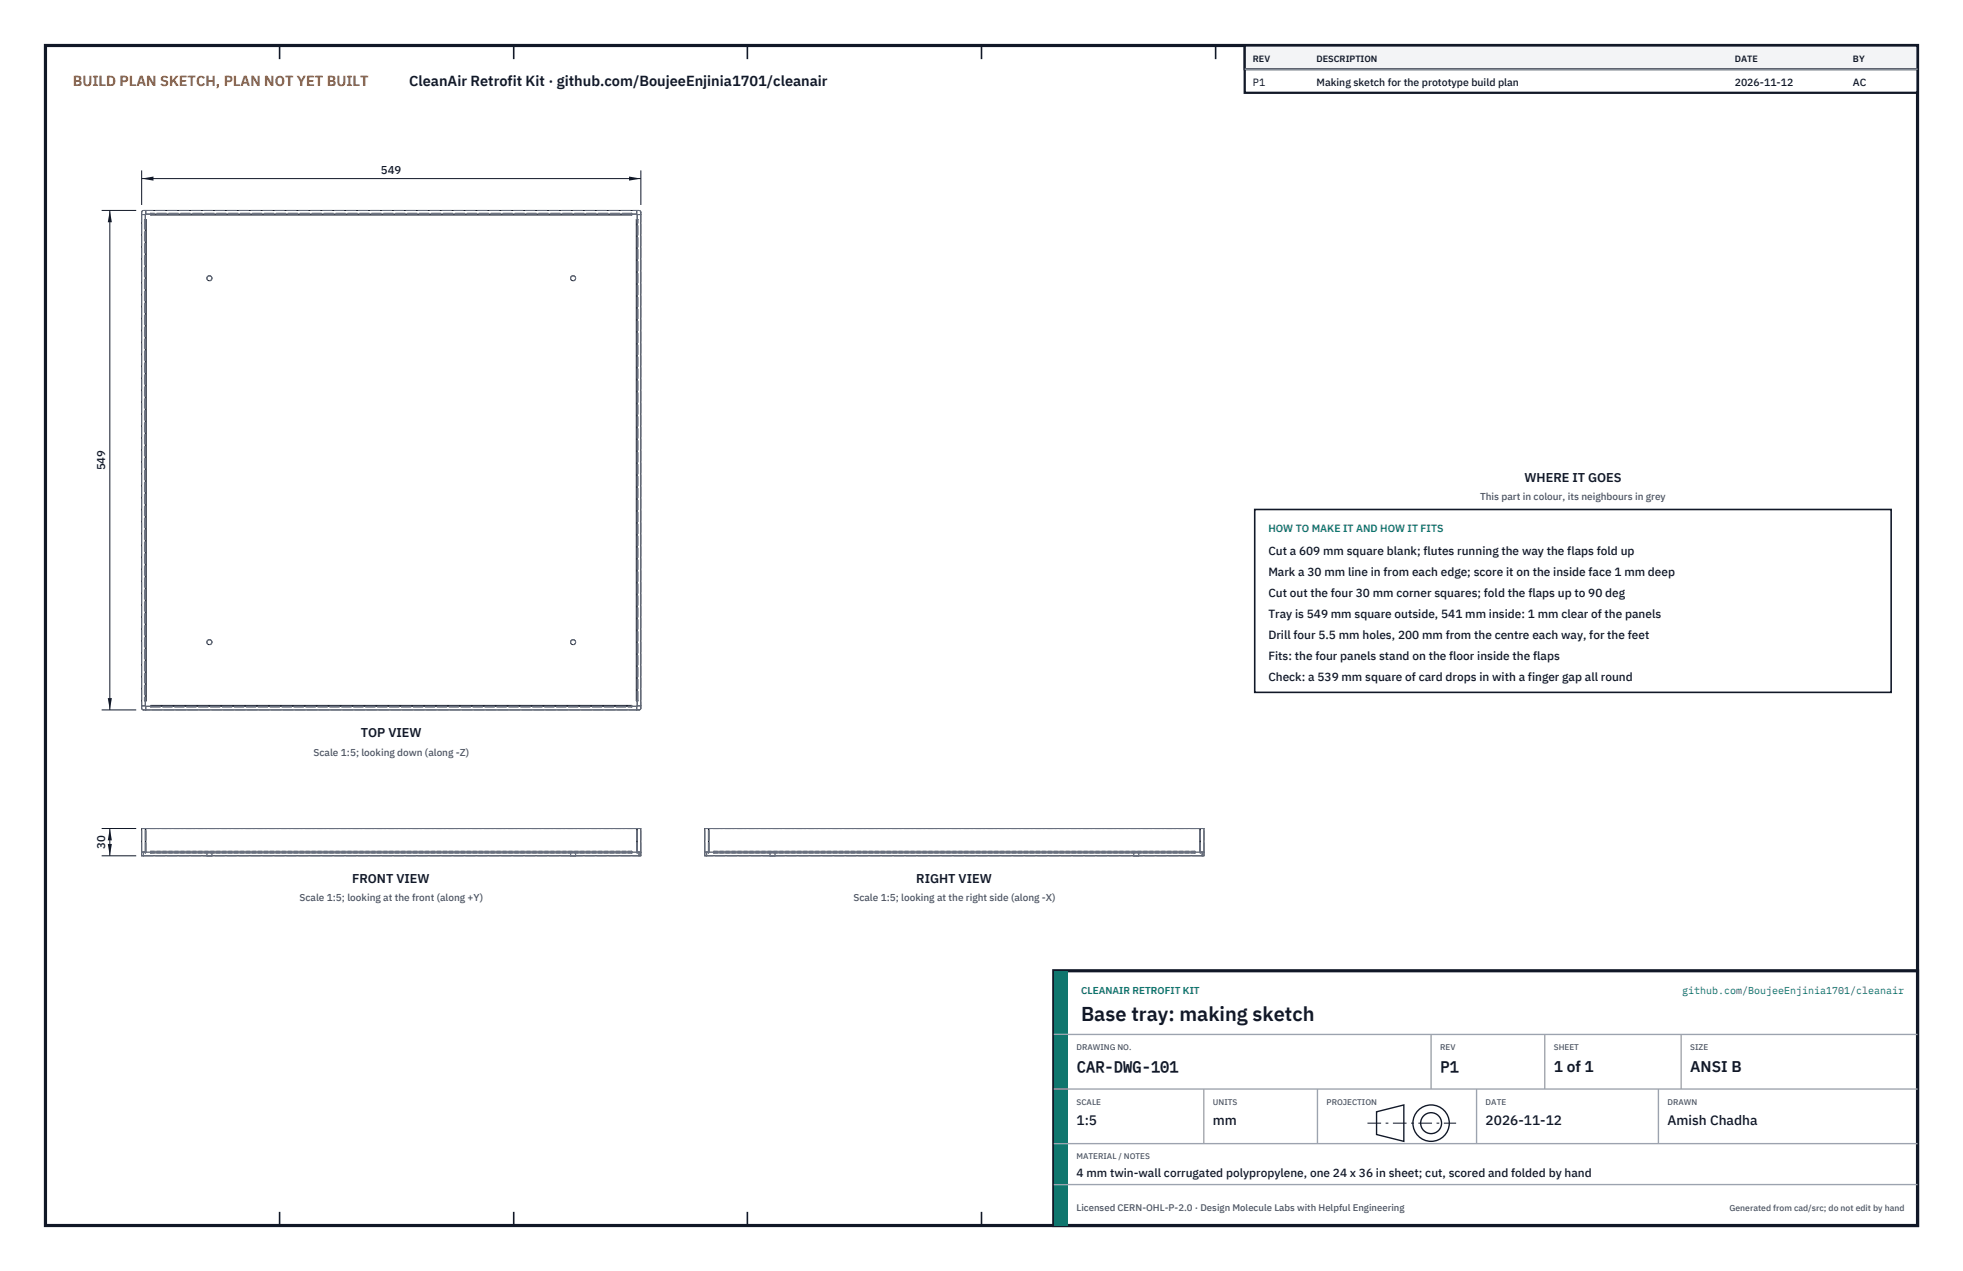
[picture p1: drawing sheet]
<svg xmlns="http://www.w3.org/2000/svg" width="432mm" height="279mm" viewBox="0 0 432 279" stroke-linecap="round" stroke-linejoin="round" font-family="sans-serif">
<defs><g id="words">
<text font-size="4.4" fill="#111827" x="237.8" y="224.4">Base tray: making sketch</text>
<g font-size="3.4" fill="#111827">
<text x="236.8" y="235.6">CAR-DWG-101</text>
<text x="316.8" y="235.6">P1</text>
<text x="341.8" y="235.6">1 of 1</text>
<text x="371.8" y="235.6">ANSI B</text>
</g>
<text font-size="3.2" fill="#b45309" x="16" y="19">BUILD PLAN SKETCH, PLAN NOT YET BUILT</text>
<text font-size="3.2" fill="#111827" x="90" y="19">CleanAir Retrofit Kit · github.com/BoujeeEnjinia1701/cleanair</text>
<g font-size="3" fill="#111827">
<text x="236.8" y="247.2">1:5</text>
<text x="266.8" y="247.2">mm</text>
<text x="326.8" y="247.2">2026-11-12</text>
<text x="366.8" y="247.2">Amish Chadha</text>
</g>
<g font-size="2.8" fill="#111827">
<text x="335.3" y="106">WHERE IT GOES</text>
<text x="79.4" y="162.1">TOP VIEW</text>
<text x="77.4" y="194.2">FRONT VIEW</text>
<text x="201.5" y="194.2">RIGHT VIEW</text>
</g>
<g font-size="2.6" fill="#111827">
<text x="279" y="122">Cut a 609 mm square blank; flutes running the way the flaps fold up</text>
<text x="279" y="126.6">Mark a 30 mm line in from each edge; score it on the inside face 1 mm deep</text>
<text x="279" y="131.2">Cut out the four 30 mm corner squares; fold the flaps up to 90 deg</text>
<text x="279" y="135.8">Tray is 549 mm square outside, 541 mm inside: 1 mm clear of the panels</text>
<text x="279" y="140.4">Drill four 5.5 mm holes, 200 mm from the centre each way, for the feet</text>
<text x="279" y="145">Fits: the four panels stand on the floor inside the flaps</text>
<text x="279" y="149.6">Check: a 539 mm square of card drops in with a finger gap all round</text>
<text x="236.8" y="258.8">4 mm twin-wall corrugated polypropylene, one 24 x 36 in sheet; cut, scored and folded by hand</text>
</g>
<g font-size="2.5" fill="#111827">
<text x="83.8" y="38.3">549</text>
<text x="23.2" y="103.4" transform="rotate(-90 23.2 103.4)">549</text>
<text x="23.2" y="186.6" transform="rotate(-90 23.2 186.6)">30</text>
</g>
<g font-size="2.3" fill="#111827">
<text x="275.6" y="18.8">P1</text>
<text x="289.6" y="18.8">Making sketch for the prototype build plan</text>
<text x="381.6" y="18.8">2026-11-12</text>
<text x="407.6" y="18.8">AC</text>
</g>
<text font-size="2.3" fill="#0f766e" x="279" y="117">HOW TO MAKE IT AND HOW IT FITS</text>
<g font-size="2.2" fill="#4b5563">
<text x="325.6" y="110">This part in colour, its neighbours in grey</text>
<text x="69" y="166.1">Scale 1:5; looking down (along -Z)</text>
<text x="65.9" y="198.2">Scale 1:5; looking at the front (along +Y)</text>
<text x="187.7" y="198.2">Scale 1:5; looking at the right side (along -X)</text>
</g>
<g font-size="2.2" fill="#0f766e">
<text x="237.8" y="218.4">CLEANAIR RETROFIT KIT</text>
<text x="370.1" y="218.4">github.com/BoujeeEnjinia1701/cleanair</text>
</g>
<text font-size="2.1" fill="#4b5563" x="236.8" y="266.2">Licensed CERN-OHL-P-2.0 · Design Molecule Labs with Helpful Engineering</text>
<g font-size="2" fill="#111827">
<text x="275.6" y="13.6">REV</text>
<text x="289.6" y="13.6">DESCRIPTION</text>
<text x="381.6" y="13.6">DATE</text>
<text x="407.6" y="13.6">BY</text>
</g>
<text font-size="1.9" fill="#4b5563" x="380.4" y="266.2">Generated from cad/src; do not edit by hand</text>
<g font-size="1.8" fill="#4b5563">
<text x="236.8" y="230.8">DRAWING NO.</text>
<text x="316.8" y="230.8">REV</text>
<text x="341.8" y="230.8">SHEET</text>
<text x="371.8" y="230.8">SIZE</text>
<text x="236.8" y="242.8">SCALE</text>
<text x="266.8" y="242.8">UNITS</text>
<text x="291.8" y="242.8">PROJECTION</text>
<text x="326.8" y="242.8">DATE</text>
<text x="366.8" y="242.8">DRAWN</text>
<text x="236.8" y="254.8">MATERIAL / NOTES</text>
</g>
</g></defs>
<path d="M10 10h411.8v259.4h-411.8z" fill="none" stroke="#111827" stroke-width=".7" stroke-linecap="butt"/>
<g fill="none" stroke="#111827" stroke-width=".35">
<path d="M61.5 10v3M113 10v3M164.4 10v3M215.9 10v3M267.4 10v3M318.9 10v3M370.3 10v3M61.5 266.4v3M113 266.4v3M164.4 266.4v3M215.9 266.4v3M267.4 266.4v3"/>
<path d="M318.9 266.4v3M370.3 266.4v3"/>
</g>
<g fill="none" stroke="#111727" stroke-width=".22">
<path d="M31.2 47.2h.8v108h-.8M31.3 46.4l.3-.1h109l.2 .1 .2 .3-.1 109.2-.3 .2h-109l-.3-.2-.1-.2v-109zM32 48.3h.2v105.8h-.2M32.1 46.3v.8h108v-.8M33.2 47.1v.2h105.8v-.2M140.2 48.3h-.2v105.8h.2M141 47.2h-.8v108h.8M32.1 156.1v-.8h108v.8M33.2 155.3v-.2h105.8v.2M31.2 187.3h.4M31.6 187.3v.8M31.6 187.3h.5v-5.2h108v5.2h.5"/>
<path d="M31.6 188.1h109M32 187.3v-5.2h-.8v6h.4M140.2 187.3v-5.2h.8v6h-.4M140.6 187.3h.4M140.6 187.3v.8M155 187.3h.4M155.4 187.3h.5v-5.2h108v5.2h.5M155.4 188.1h109M155.4 187.3v.8M155.8 187.3v-5.2h-.8v6h.4M264 187.3v-5.2h.8v6h-.4M264.4 187.3h.4"/>
<path d="M264.4 187.3v.8"/>
<circle cx="46.1" cy="61.2" r=".55"/>
<circle cx="126.1" cy="61.2" r=".55"/>
<circle cx="46.1" cy="141.2" r=".55"/>
<circle cx="126.1" cy="141.2" r=".55"/>
</g>
<g fill="none" stroke="#6a7180" stroke-width=".22" stroke-dasharray="2.1 .5">
<path d="M31.2 46.7v109M31.2 47.2h.8M31.2 46.7l.1-.3 .3-.1M31.6 46.3h109M31.8 48.3v105.8M32 47.2v1.1M32 48.3v105.8M32 48.3h-.2M32.1 46.3v.8M32.2 48.3h-.2M33.2 47.1h-1.1M33.2 47.1v-.2"/>
<path d="M33.2 47.3v-.2M139 47.1h-105.8M139 47.3v-.2M139 47.1v-.2M139 46.9h-105.8M140 48.3h.2M140.1 47.1h-1.1M140.1 46.3v.8M140.2 48.3v-1.1M140.2 48.3h.2M140.6 46.3l.2 .1 .2 .3M141 47.2h-.8"/>
<path d="M141 46.7v109M31.2 155.2h.8M31.6 156.1l-.3-.2-.1-.2M32 154.1v1.1M32 154.1h-.2M32.1 155.3h1.1M32.1 156.1v-.8M32.2 154.1h-.2M33.2 155.3h105.8M33.2 155.1v.2M33.2 155.3v.2M33.2 155.5h105.8"/>
<path d="M139 155.3h1.1M139 155.3v.2M139 155.1v.2M140 154.1h.2M140.1 156.1v-.8M140.2 155.2v-1.1M140.2 154.1v-105.8M140.2 154.1h.2M140.4 154.1v-105.8M140.6 156.1h-109M141 155.2h-.8M141 155.7l-.4 .4"/>
<path d="M31.2 187.3v-5.2M31.2 188.1v-.8M31.2 187.3h.8M31.2 187.3h.4M31.2 188.1h.4M31.6 187.3h.5M31.6 188.1v-.8M31.6 188.1h109M32 187.3h.2M32 182.1h-.8M32 187.3v-5.2M32 187.3v-.2"/>
<path d="M32 187.5l-.2-.2M32 187.1l-.2 .2M32.1 187.3h.1M32.1 187.3h1.1M32.1 187.3v-5.2M32.1 182.1h108M32.2 187.3l-.2 .2M33.2 187.3h-1.1M33.2 187.3h105.8M33.2 187.3v-.2M33.2 187.5v-.2M33.2 187.1v.2"/>
<path d="M33.2 187.3v.2M33.2 187.1h105.8M33.2 187.5h105.8M45.5 187.3h1.1M45.5 188.1h1.1M45.5 187.3v.8M46.6 187.3h-1.1M46.6 188.1h-1.1M46.6 188.1v-.8M125.5 187.3h1.1M125.5 188.1h1.1M125.5 187.3v.8"/>
<path d="M126.6 187.3h-1.1M126.6 188.1h-1.1M126.6 188.1v-.8M139 187.3h-105.8M139 187.3h1.1M139 187.1h-105.8M139 187.3v-.2M139 187.5h-105.8M139 187.3v.2M139 187.5v-.2M139 187.1v.2M140 187.3l.2 .2"/>
<path d="M140.1 187.3h-1.1M140.1 187.3h.5M140.1 187.3h-.1M140.1 182.1h-108M140.1 187.3v-5.2M140.2 187.3h-.2M140.2 182.1h.8M140.2 187.3v-5.2M140.2 187.3v-.2M140.2 187.5l.2-.2M140.2 187.1l.2 .2M140.6 187.3h.4"/>
<path d="M140.6 188.1h.4M140.6 188.1v-.8M141 187.3h-.8M141 188.1v-.8M141 187.3v-5.2M155 188.1v-.8M155 188.1h.4M155 187.3h.4M155 187.3h.8M155 187.3v-5.2M155.4 188.1v-.8M155.4 187.3h.5"/>
<path d="M155.8 187.3h.2M155.8 187.3v-5.2M155.8 187.3v-.2M155.8 187.5l-.2-.2M155.8 187.1l-.2 .2M155.8 182.1h-.8M155.9 187.3v-5.2M155.9 187.3h1.1M155.9 187.3h.1M155.9 182.1h108M156 187.3l-.2 .2M157 187.3h-1.1"/>
<path d="M157 187.3h105.8M157 187.3v-.2M157 187.5v-.2M157 187.1v.2M157 187.3v.2M157 187.1h105.8M157 187.5h105.8M169.4 187.3h.5M169.4 188.1h.5M169.4 187.3v.8M169.9 187.3h.6M169.9 188.1h.6"/>
<path d="M170.5 187.3h-1.1M170.5 188.1h-1.1M170.5 187.3v.8M249.4 187.3h.5M249.4 188.1h.5M249.4 187.3v.8M249.9 187.3h.6M249.9 188.1h.6M250.5 187.3h-1.1M250.5 188.1h-1.1M250.5 187.3v.8M262.8 187.3h-105.8"/>
<path d="M262.8 187.3h1.1M262.8 187.1h-105.8M262.8 187.3v-.2M262.8 187.5h-105.8M262.8 187.3v.2M262.8 187.5v-.2M262.8 187.1v.2M263.8 187.3l.2 .2M263.9 182.1h-108M263.9 187.3v-5.2M263.9 187.3h.5M263.9 187.3h-1.1"/>
<path d="M263.9 187.3h-.1M264 187.3h-.2M264 182.1h.8M264 187.3v-5.2M264 187.3v-.2M264 187.5l.2-.2M264 187.1l.2 .2M264.4 188.1v-.8M264.4 188.1h-109M264.4 187.3h.4M264.4 188.1h.4M264.8 187.3h-.8"/>
<path d="M264.8 188.1v-.8M264.8 187.3v-5.2"/>
<circle cx="46.1" cy="61.2" r=".55"/>
<circle cx="126.1" cy="61.2" r=".55"/>
<circle cx="46.1" cy="141.2" r=".55"/>
<circle cx="126.1" cy="141.2" r=".55"/>
</g>
<path d="M31.2 37.5v7.6M31.2 39.3h109.8M141 37.5v7.6" fill="none" stroke="#111827" stroke-width=".22"/>
<path d="M31.2 39.3l2.6-.5v.9zM138.4 38.8v.9l2.6-.4z" fill="#111827"/>
<path d="M22.4 46.3h7.6M24.2 46.3v109.8M22.4 156.1h7.6" fill="none" stroke="#111827" stroke-width=".22"/>
<path d="M24.2 46.3l-.5 2.6h.9zM23.7 153.5h.9l-.4 2.6z" fill="#111827"/>
<path d="M22.4 182.1h7.6M22.4 188.1h7.6M24.2 182.1v6" fill="none" stroke="#111827" stroke-width=".22"/>
<path d="M24.2 182.1l-.5 2.6h.9zM23.7 185.5h.9l-.4 2.6z" fill="#111827"/>
<path d="M276 112h140v40.2h-140z" fill="#fff" stroke="#111827" stroke-width=".35"/>
<path d="M273.8 10h148v10.4h-148z" fill="#fff" stroke="#111827" stroke-width=".5"/>
<path d="M273.8 10h148v5.2h-148z" fill="#f3f4f6" stroke="#111827" stroke-width=".5"/>
<path d="M273.8 15.2h148" fill="none" stroke="#9ca3af" stroke-width=".3"/>
<path d="M231.8 213.4h190v56h-190z" fill="#fff" stroke="#111827" stroke-width=".7" stroke-linecap="butt"/>
<path d="M231.8 213.4h3v56h-3z" fill="#0f766e"/>
<path d="M231.8 227.4h190M231.8 239.4h190M264.8 239.4v12M289.8 239.4v12M314.8 227.4v12M324.8 239.4v12M339.8 227.4v12M364.8 239.4v12M369.8 227.4v12M231.8 251.4h190M231.8 260.4h190" fill="none" stroke="#9ca3af" stroke-width=".3"/>
<g fill="none" stroke="#111827" stroke-width=".3">
<path d="M302.8 244.4l6-1.5v8l-6-1.5z"/>
<circle cx="314.8" cy="246.9" r="4"/>
<circle cx="314.8" cy="246.9" r="2.3"/>
</g>
<path d="M300.8 246.9h19.5" fill="none" stroke="#111827" stroke-width=".22" stroke-dasharray="3 1 .6 1" stroke-linecap="butt"/>
<use href="#words"/>
</svg>
